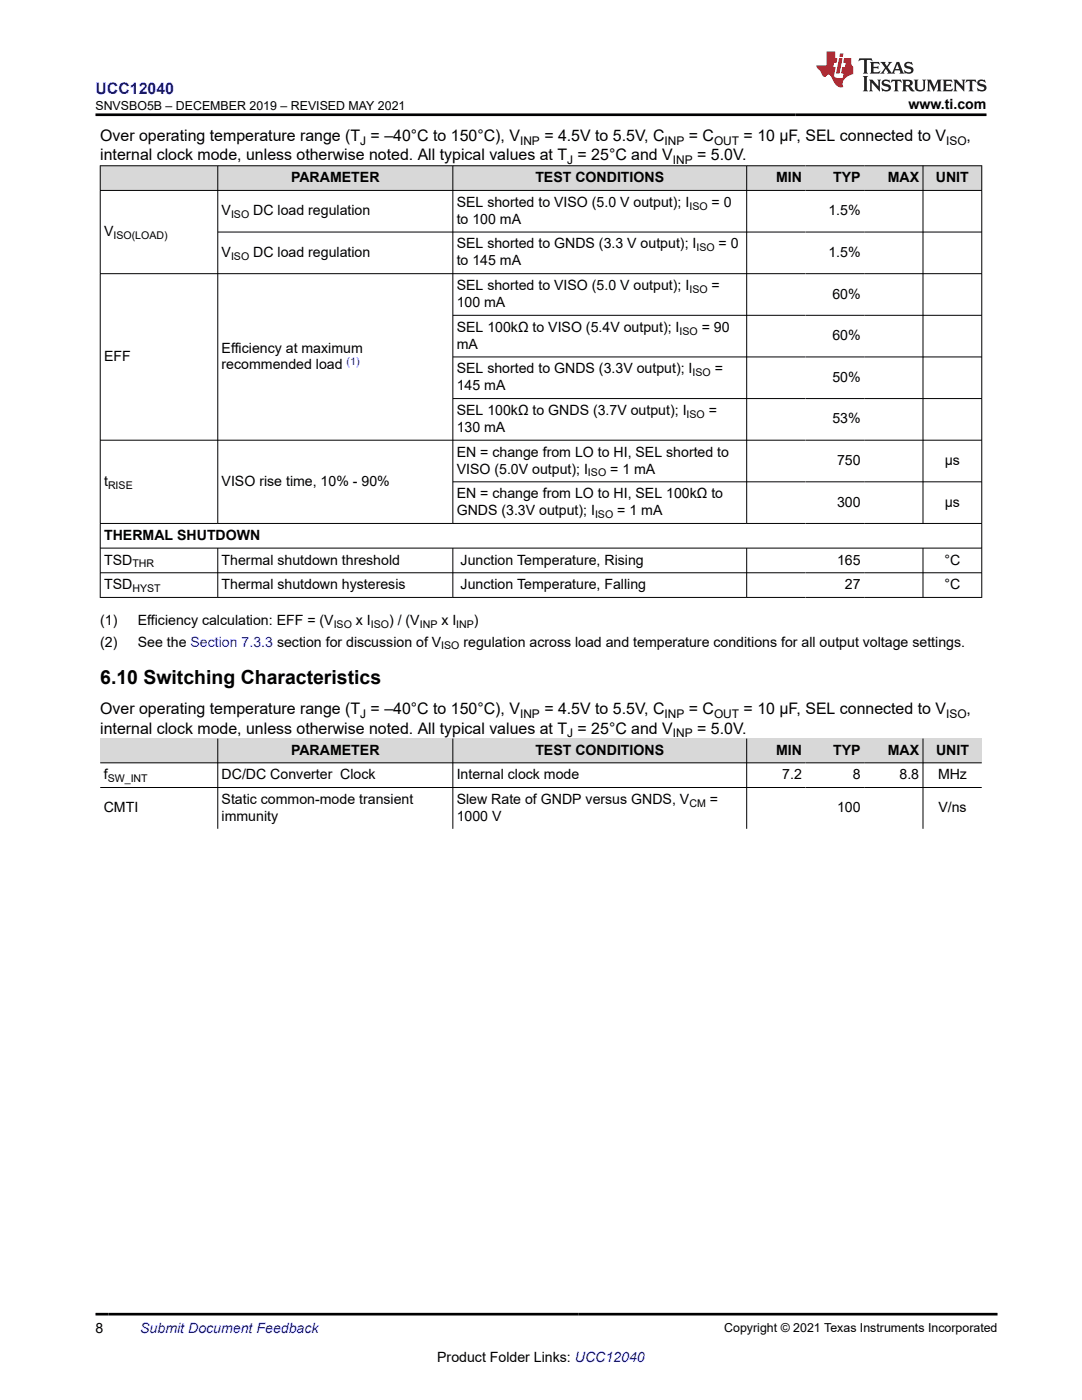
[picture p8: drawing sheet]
<svg xmlns="http://www.w3.org/2000/svg" width="216mm" height="279mm" viewBox="0 0 216 279" stroke-linecap="round" stroke-linejoin="round" font-family="sans-serif">
<defs><g id="words">
<text font-size="3.9" x="20" y="136.4">6.10 Switching Characteristics</text>
<text font-size="3.2" fill="#00f" x="19" y="18.7">UCC12040</text>
<g font-size="3.2">
<text x="20" y="28.2">Over operating temperature range (T = –40°C to 150°C), V</text>
<text x="108.6" y="28.2">= 4.5V to 5.5V, C</text>
<text x="137.4" y="28.2">= C</text>
<text x="148.4" y="28.2">= 10 µF, SEL connected to V</text>
<text x="192.9" y="28.2">,</text>
<text x="20" y="32">internal clock mode, unless otherwise noted. All typical values at T = 25°C and V</text>
<text x="139.1" y="32">= 5.0V.</text>
<text x="20" y="142.6">Over operating temperature range (T = –40°C to 150°C), V</text>
<text x="108.6" y="142.6">= 4.5V to 5.5V, C</text>
<text x="137.4" y="142.6">= C</text>
<text x="148.4" y="142.6">= 10 µF, SEL connected to V</text>
<text x="192.9" y="142.6">,</text>
<text x="20" y="146.4">internal clock mode, unless otherwise noted. All typical values at T = 25°C and V</text>
<text x="139.1" y="146.4">= 5.0V.</text>
</g>
<g font-size="2.8">
<text x="181.3" y="21.8">www.ti.com</text>
<text x="58.1" y="36.4">PARAMETER</text>
<text x="91.1" y="41.3">SEL shorted to VISO (5.0 V output); I</text>
<text x="106.8" y="36.4">TEST CONDITIONS</text>
<text x="142" y="41.3">= 0</text>
<text x="154.8" y="36.4">MIN</text>
<text x="166.3" y="36.4">TYP</text>
<text x="177.1" y="36.4">MAX</text>
<text x="186.7" y="36.4">UNIT</text>
<text x="20.8" y="47.1">V</text>
<text x="44.2" y="43">V</text>
<text x="50.5" y="43">DC load regulation</text>
<text x="91.1" y="44.7">to 100 mA</text>
<text x="165.3" y="43">1.5%</text>
<text x="44.2" y="51.3">V</text>
<text x="50.5" y="51.3">DC load regulation</text>
<text x="91.1" y="49.6">SEL shorted to GNDS (3.3 V output); I</text>
<text x="91.1" y="53">to 145 mA</text>
<text x="143.4" y="49.6">= 0</text>
<text x="165.3" y="51.3">1.5%</text>
<text x="91.1" y="57.9">SEL shorted to VISO (5.0 V output); I</text>
<text x="142" y="57.9">=</text>
<text x="166.1" y="59.6">60%</text>
<text x="91.1" y="61.3">100 mA</text>
<text x="44.2" y="70.4">Efficiency at maximum</text>
<text x="91.1" y="66.2">SEL 100kΩ to VISO (5.4V output); I</text>
<text x="91.1" y="69.6">mA</text>
<text x="140" y="66.2">= 90</text>
<text x="166.1" y="67.9">60%</text>
<text x="20.8" y="72">EFF</text>
<text x="44.2" y="73.7">recommended load</text>
<text x="91.1" y="74.5">SEL shorted to GNDS (3.3V output); I</text>
<text x="91.1" y="77.9">145 mA</text>
<text x="142.6" y="74.5">=</text>
<text x="166.1" y="76.2">50%</text>
<text x="91.1" y="82.8">SEL 100kΩ to GNDS (3.7V output); I</text>
<text x="141.4" y="82.8">=</text>
<text x="91.1" y="86.2">130 mA</text>
<text x="166.1" y="84.5">53%</text>
<text x="91.1" y="91.1">EN = change from LO to HI, SEL shorted to</text>
<text x="91.1" y="94.5">VISO (5.0V output); I</text>
<text x="121.8" y="94.5">= 1 mA</text>
<text x="167" y="92.8">750</text>
<text x="188.5" y="92.8">µs</text>
<text x="20.8" y="97">t</text>
<text x="44.2" y="97">VISO rise time, 10% - 90%</text>
<text x="91.1" y="99.4">EN = change from LO to HI, SEL 100kΩ to</text>
<text x="167" y="101.1">300</text>
<text x="188.5" y="101.1">µs</text>
<text x="20.8" y="107.7">THERMAL SHUTDOWN</text>
<text x="91.1" y="102.8">GNDS (3.3V output); I</text>
<text x="123.2" y="102.8">= 1 mA</text>
<text x="20.8" y="112.7">TSD</text>
<text x="44.2" y="112.7">Thermal shutdown threshold</text>
<text x="91.9" y="112.7">Junction Temperature, Rising</text>
<text x="167" y="112.7">165</text>
<text x="188.5" y="112.7">°C</text>
<text x="20.8" y="117.6">TSD</text>
<text x="44.2" y="117.6">Thermal shutdown hysteresis</text>
<text x="91.9" y="117.6">Junction Temperature, Falling</text>
<text x="168.6" y="117.6">27</text>
<text x="188.5" y="117.6">°C</text>
<text x="20" y="124.8">(1)</text>
<text x="27.5" y="124.8">Efficiency calculation: EFF = (V</text>
<text x="71" y="124.8">x I</text>
<text x="77.6" y="124.8">) / (V</text>
<text x="88.1" y="124.8">x I</text>
<text x="94.6" y="124.8">)</text>
<text x="20" y="129">(2)</text>
<text x="27.5" y="129">See the Section 7.3.3 section for discussion of V</text>
<text x="92.5" y="129">regulation across load and temperature conditions for all output voltage settings.</text>
<text x="20.7" y="155.5">f</text>
<text x="44.2" y="155.5">DC/DC Converter Clock</text>
<text x="58.1" y="150.6">PARAMETER</text>
<text x="91.1" y="155.5">Internal clock mode</text>
<text x="106.8" y="150.6">TEST CONDITIONS</text>
<text x="154.8" y="150.6">MIN</text>
<text x="156.1" y="155.5">7.2</text>
<text x="166.3" y="150.6">TYP</text>
<text x="170.2" y="155.5">8</text>
<text x="177.1" y="150.6">MAX</text>
<text x="179.5" y="155.5">8.8</text>
<text x="186.8" y="150.6">UNIT</text>
<text x="187.2" y="155.5">MHz</text>
<text x="44.2" y="160.4">Static common-mode transient</text>
<text x="91.1" y="160.4">Slew Rate of GNDP versus GNDS, V</text>
<text x="141.6" y="160.4">=</text>
<text x="20.7" y="162.1">CMTI</text>
<text x="44.2" y="163.8">immunity</text>
<text x="91.1" y="163.8">1000 V</text>
<text x="167" y="162.1">100</text>
<text x="187.2" y="162.1">V/ns</text>
<text x="19" y="266.1">8</text>
<text x="87.2" y="271.7">Product Folder Links: UCC12040</text>
</g>
<text font-size="2.8" fill="#00f" x="28" y="266.1">Submit Document Feedback</text>
<g font-size="2.5">
<text x="19.1" y="21.9">SNVSBO5B – DECEMBER 2019 – REVISED MAY 2021</text>
<text x="144.5" y="265.8">Copyright © 2021 Texas Instruments Incorporated</text>
</g>
<g font-size="2.4">
<text x="71.9" y="28.9">J</text>
<text x="103.8" y="28.9">INP</text>
<text x="132.6" y="28.9">INP</text>
<text x="142.5" y="28.9">OUT</text>
<text x="188.8" y="28.9">ISO</text>
<text x="113.2" y="32.7">J</text>
<text x="134.3" y="32.7">INP</text>
<text x="71.9" y="143.2">J</text>
<text x="103.8" y="143.2">INP</text>
<text x="132.6" y="143.2">INP</text>
<text x="142.5" y="143.2">OUT</text>
<text x="188.8" y="143.2">ISO</text>
<text x="113.2" y="147">J</text>
<text x="134.3" y="147">INP</text>
</g>
<g font-size="2.1">
<text x="137.6" y="41.8">ISO</text>
<text x="22.6" y="47.7">ISO(LOAD)</text>
<text x="46.1" y="43.5">ISO</text>
<text x="46.1" y="51.8">ISO</text>
<text x="139" y="50.1">ISO</text>
<text x="137.6" y="58.5">ISO</text>
<text x="135.6" y="66.8">ISO</text>
<text x="138.2" y="75.1">ISO</text>
<text x="137" y="83.4">ISO</text>
<text x="117.3" y="95.1">ISO</text>
<text x="21.6" y="97.5">RISE</text>
<text x="118.7" y="103.4">ISO</text>
<text x="26.4" y="113.2">THR</text>
<text x="26.4" y="118.1">HYST</text>
<text x="66.6" y="125.4">ISO</text>
<text x="74" y="125.4">ISO</text>
<text x="83.8" y="125.4">INP</text>
<text x="91" y="125.4">INP</text>
<text x="88.1" y="129.6">ISO</text>
<text x="21.5" y="156.1">SW_INT</text>
<text x="137.6" y="161">CM</text>
</g>
<text font-size="2.1" fill="#00f" x="69.2" y="72.8">(1)</text>
</g></defs>
<g fill="#d8d8d8">
<path d="M20 33.1h175.9v4.9h-175.9z" fill-rule="evenodd"/>
<path d="M20.1 33.1h23.3v4.8h-23.3z" fill-rule="evenodd"/>
<path d="M43.5 33.1h46.8v4.8h-46.8z" fill-rule="evenodd"/>
<path d="M90.4 33.1h58.5v4.8h-58.5z" fill-rule="evenodd"/>
<path d="M149.1 33.1h11.6v4.8h-11.6z" fill-rule="evenodd"/>
<path d="M160.7 33.1h11.7v4.8h-11.7z" fill-rule="evenodd"/>
<path d="M172.4 33.1h11.7v4.8h-11.7z" fill-rule="evenodd"/>
<path d="M184.2 33.1h11.6v4.8h-11.6z" fill-rule="evenodd"/>
</g>
<g fill="none" stroke="#000" stroke-width=".2">
<path d="M19.9 33.1h176.1M19.9 38h176.1M20 33v86.3M43.5 33v71.5M90.4 33v71.5M149 33v71.5M184.2 33v71.5M195.9 33v86.3M19.9 54.6h176.1M43.5 46.3h152.5M90.4 62.9h105.6M90.4 71.2h105.6"/>
<path d="M90.4 79.5h105.6M90.4 96.2h105.6M196 87.9h-176.1M19.9 109.4h176.1M19.9 114.3h176.1M19.9 119.2h176.1M43.5 109.4v9.9M90.4 109.4v9.9M149 109.4v9.9M184.2 109.4v9.9M196 104.5h-176.1"/>
</g>
<g fill="#d8d8d8">
<path d="M20 147.4h175.9v4.8h-175.9z" fill-rule="evenodd"/>
<path d="M20 147.4h23.4v4.8h-23.4z" fill-rule="evenodd"/>
<path d="M43.5 147.4h46.8v4.8h-46.8z" fill-rule="evenodd"/>
<path d="M90.4 147.4h58.5v4.8h-58.5z" fill-rule="evenodd"/>
<path d="M149.1 147.4h11.6v4.8h-11.6z" fill-rule="evenodd"/>
<path d="M160.7 147.4h11.7v4.8h-11.7z" fill-rule="evenodd"/>
<path d="M172.4 147.4h11.7v4.8h-11.7z" fill-rule="evenodd"/>
<path d="M184.2 147.4h11.7v4.8h-11.7z" fill-rule="evenodd"/>
</g>
<path d="M20 152.2h175.9M20 157.2h175.9M43.5 147.4v18M90.4 147.4v18M149 147.4v18M184.2 147.4v18" fill="none" stroke="#000" stroke-width=".2"/>
<path d="M171.5 11.6l-.2 .6 .5-.2h.6v.1v2.2l-.2 .4h1l-.2-.4v-2.2v-.1h.5l.6 .2-.2-.6zM173.6 12.4l.2 .3v1.6l-.2 .4h1.9l.1-.6a1.08 1.08 0 0 1-1.3 .2v-.7h.6l.4 .2v-.7l-.4 .2h-.6v-.5l.2-.2a1 1 0 0 1 1 .3l-.1-.5zM175.7 12.4l.9 1.1-1 1.2h.9l-.2-.2 .5-.8 .4 .8-.2 .2h1.6l-.2-.2 .2-.5h.9l.1 .5-.1 .2h.9l-.2-.4-.8-1.9h-.5l-.9 2.1-.9-1.1 .9-1h-.8l.2 .2-.4 .6-.4-.6 .2-.2zM179 12.8l.4 1h-.7zM180.7 12.5a.65 .65 0 0 0-.2 .7 .65 .65 0 0 0 .6 .5l.6 .1 .1 .3a.79 .79 0 0 1-.7 .4 .79 .79 0 0 1-.7-.5l.1 .7 .2-.1a.93 .93 0 0 0 1.1 0 .93 .93 0 0 0 .4-.9 1.46 1.46 0 0 0-1.2-.6l-.1-.3a1.09 1.09 0 0 1 1.2 .2l-.2-.6-.1 .1-.5-.2zM172.2 15.2l.2 .4v2.2l-.2 .4h1l-.2-.4v-2.2l.2-.4zM173.4 15.9l.2 .4v1.5l-.2 .4h.8l-.3-.4 .1-1.3 1.6 1.8v-2l.2-.4h-.7l.1 .2 .1 1.1-1.2-1.3zM176.2 16a.65 .65 0 0 0-.2 .8 .65 .65 0 0 0 .6 .4l.6 .2 .1 .2a.79 .79 0 0 1-.7 .4 .79 .79 0 0 1-.7-.5l.1 .7 .2-.1a.93 .93 0 0 0 1.1 .1 .93 .93 0 0 0 .4-1 1.46 1.46 0 0 0-1.2-.5l-.1-.4a1.09 1.09 0 0 1 1.2 .2l-.1-.6-.2 .1-.5-.1zM177.9 15.9l-.1 .6a.63 .63 0 0 1 .8-.3v1.6l-.3 .4h1l-.2-.4v-1.6a.66 .66 0 0 1 .8 .3l-.1-.6zM180 15.9l.2 .4v1.5l-.2 .4h1l-.2-.2-.1-.7h.5l.1 .2a.79 .79 0 0 0 1.2 .6l-1-.9a.61 .61 0 0 0 .6-.6 .61 .61 0 0 0-.5-.7zM180.8 16.2h.1a.47 .47 0 0 1 .5 .1 .47 .47 0 0 1 .1 .5l-.1 .1-.7 .1zM182.3 15.9l.2 .2a2.27 2.27 0 0 0 .4 2 1.04 1.04 0 0 0 1.7-.7v-1.3l.2-.2h-.8l.2 .4v1.1a.6 .6 0 0 1-.6 .6 .6 .6 0 0 1-.6-.6v-1.1l.3-.4zM184.9 15.9l.2 .4v1.5l-.2 .4h.8l-.3-.4v-1.4l.9 1.9 .9-1.9v1.4l-.3 .4h1l-.2-.4v-1.5l.2-.4h-.8l-.7 1.5-.6-1.5zM188.1 15.9l.2 .4v1.5l-.2 .4h1.9l.1-.6a1.09 1.09 0 0 1-1.3 .2v-.7h.6l.4 .2v-.6l-.4 .2h-.6v-.6l.2-.1a1.01 1.01 0 0 1 1 .3l-.1-.6zM190.2 15.9l.3 .4v1.5l-.3 .4h.8l-.2-.4v-1.3l1.6 1.8v-2l.2-.4h-.7l.2 .2v1.1l-1.2-1.3zM192.8 15.9l-.1 .6a.63 .63 0 0 1 .8-.3v1.6l-.3 .4h1l-.2-.4v-1.6a.66 .66 0 0 1 .8 .3l-.1-.6zM195.2 16a.65 .65 0 0 0-.2 .8 .65 .65 0 0 0 .6 .4l.6 .2 .2 .2a.79 .79 0 0 1-.7 .4 .79 .79 0 0 1-.7-.5l.1 .7 .2-.1a.93 .93 0 0 0 1 .1 .93 .93 0 0 0 .5-1 1.46 1.46 0 0 0-1.3-.5v-.4a1.09 1.09 0 0 1 1.2 .2l-.2-.6-.2 .1-.5-.1z" fill="#231f20"/>
<path d="M164.9 10.3v2.7h-2l.1 .4 .8 1a.95 .95 0 0 0 1 .9 .59 .59 0 0 1 .5-.4 .59 .59 0 0 1 .5 .3l.4 .8a1.59 1.59 0 0 0 2.1 1.4 1.61 1.61 0 0 1 1-2.3l1-.3-.1-1.5a1.59 1.59 0 0 1-.3-1.7h-1.5l-.2 .9h.6l-.2 .9h-.5l-.2 .9v.3l.4 .1-.1 .9h-.7a.73 .73 0 0 1-1-.7l.3-1.5h-.5l.1-.9h.5l.2-.9h-.5v-1.3zM167.4 11.6l-.6 3.1h.7l.6-3.1zM167.6 10.7l-.1 .6h.7l.1-.6z" fill="#ed1c24"/>
<path d="M19 22.9h177.8M19 262.3h180" fill="none" stroke="#000" stroke-width=".53"/>
<use href="#words"/>
</svg>
